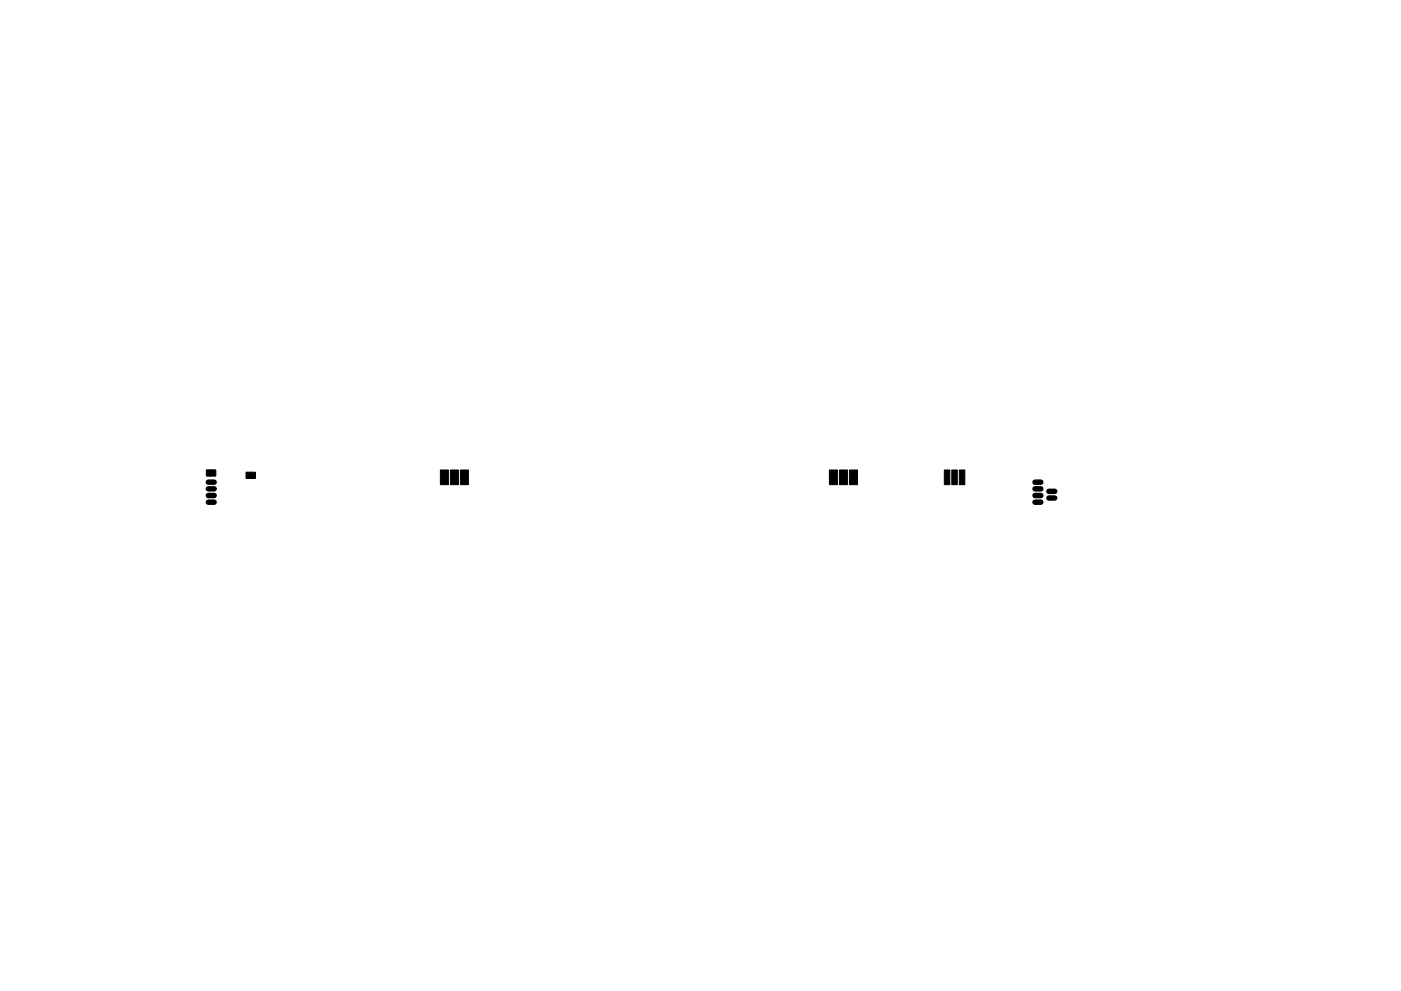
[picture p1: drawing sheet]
<svg xmlns="http://www.w3.org/2000/svg" width="420mm" height="297mm" viewBox="0 0 420 297" stroke-linecap="round" stroke-linejoin="round" font-family="sans-serif">
<g fill="#000" stroke="#000" stroke-width=".3">
<path d="M61.9 140.9h1.3l.6 .9-.6 .9-1.3-.1zM63.2 140.9h1.5l-.1 1.8-1.4-.1 .4-.8zM73.8 141.6h1.3l.6 .9-.6 .9-1.3-.1zM75.1 141.6h1.5l-.1 1.8-1.4-.1 .4-.8zM132.1 140.9h2.4v4.4h-2.4zM135.1 140.9h2.4v4.4h-2.4zM138.1 140.9h2.4v4.4h-2.4zM248.7 140.9h2.4v4.4h-2.4zM251.7 140.9h2.4v4.4h-2.4zM254.7 140.9h2.4v4.4h-2.4zM283.2 140.9h1.6v4.4h-1.6zM285.4 140.9h1.7v4.4h-1.7z"/>
<path d="M287.7 140.9h1.6v4.4h-1.6z"/>
</g>
<path d="M62.5 150.5h1.7M62.5 148.5h1.7M62.5 146.5h1.7M62.5 144.5h1.7M310.4 150.5h1.7M310.4 148.5h1.7M310.4 146.5h1.7M310.4 144.5h1.7M314.6 149.3h1.7M314.6 147.3h1.7" fill="none" stroke="#000" stroke-width="1.6"/>
</svg>
